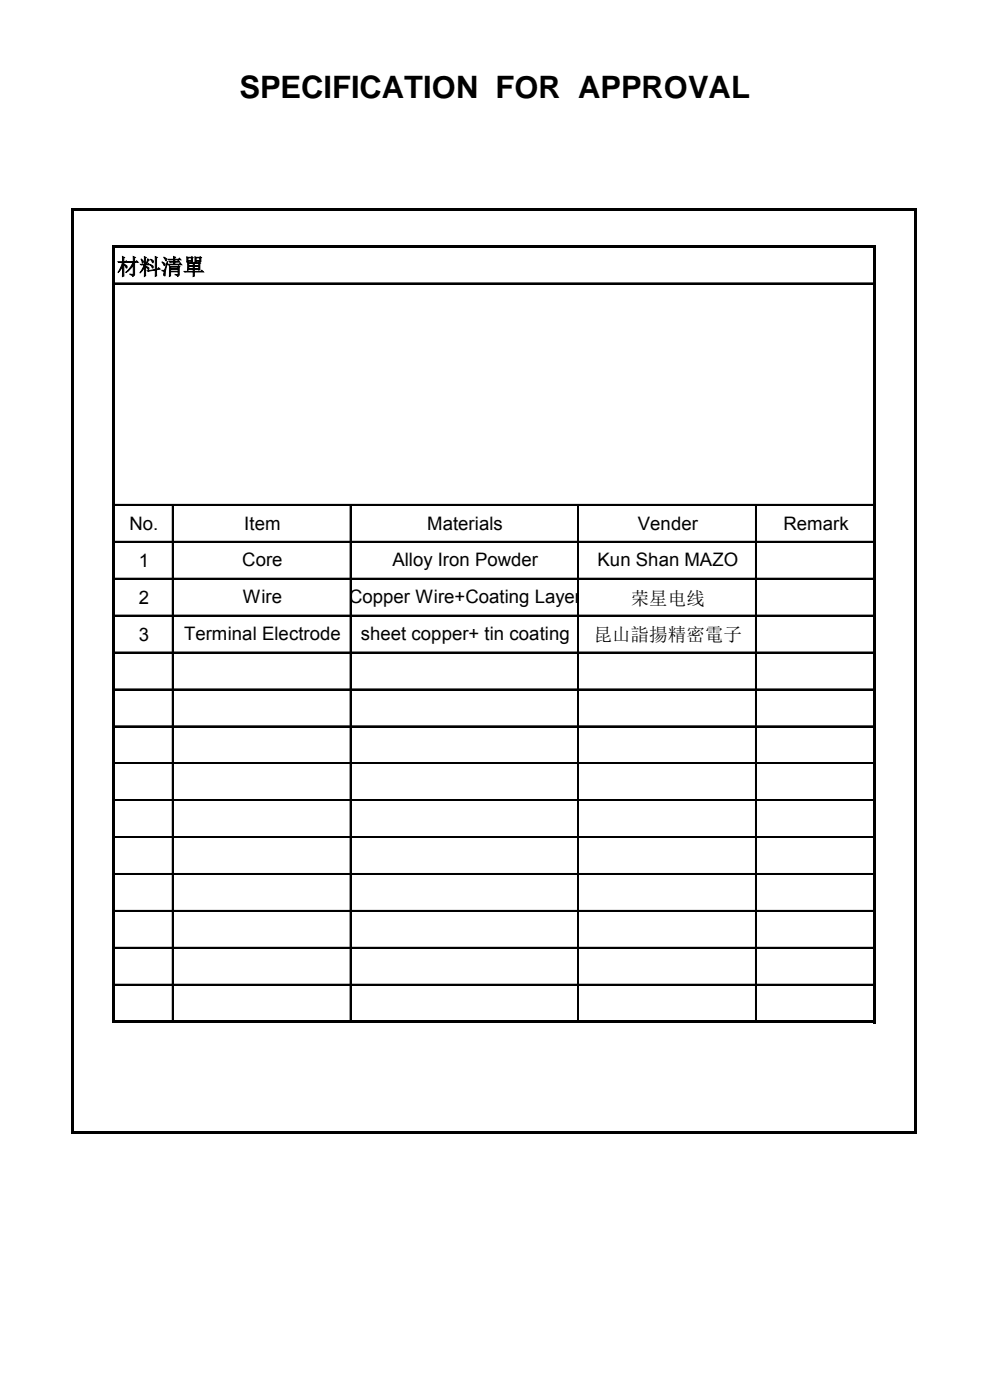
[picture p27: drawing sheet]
<svg xmlns="http://www.w3.org/2000/svg" width="226mm" height="319mm" viewBox="0 0 226 319" stroke-linecap="round" stroke-linejoin="round" font-family="sans-serif">
<defs><g id="words">
<text font-size="7.1" x="54.6" y="22.3">SPECIFICATION FOR APPROVAL</text>
<text font-size="5" x="26.7" y="62.6">材料清單</text>
<g font-size="4.2">
<text x="29.5" y="120.9">No.</text>
<text x="55.7" y="120.8">Item</text>
<text x="97.5" y="120.8">Materials</text>
<text x="145.5" y="120.8">Vender</text>
<text x="178.7" y="120.8">Remark</text>
<text x="31.6" y="129.4">1</text>
<text x="55.3" y="129.2">Core</text>
<text x="89.5" y="129.2">Alloy Iron Powder</text>
<text x="136.3" y="129.2">Kun Shan MAZO</text>
<text x="31.6" y="137.8">2</text>
<text x="55.4" y="137.7">Wire</text>
<text x="79.6" y="137.7">Copper Wire+Coating Layer</text>
<text x="143.8" y="137.9">荣星电线</text>
<text x="31.6" y="146.2">3</text>
<text x="42" y="146.1">Terminal Electrode</text>
<text x="82.3" y="146.1">sheet copper+ tin coating</text>
<text x="135.4" y="146.3">昆山詣揚精密電子</text>
</g>
</g></defs>
<g fill="#000">
<path d="M16.9 47.5h192.2v.7h-192.2z" fill-rule="evenodd"/>
<path d="M26.2 55.9h173.6v.7h-173.6z" fill-rule="evenodd"/>
<path d="M25.6 55.9h.6v177.5h-.6z" fill-rule="evenodd"/>
<path d="M26.2 232.8h173.6v.6h-173.6z" fill-rule="evenodd"/>
<path d="M199.1 56.6h.7v176.8h-.7z" fill-rule="evenodd"/>
<path d="M16.3 47.5h.6v211.2h-.6z" fill-rule="evenodd"/>
<path d="M16.9 258.1h192.2v.6h-192.2z" fill-rule="evenodd"/>
<path d="M208.4 48.2h.7v210.5h-.7z" fill-rule="evenodd"/>
</g>
<g fill="none" stroke="#000" stroke-width=".23">
<path d="M26.2 64.5h172.9M26.2 115.1h172.9M39.3 115.4v117.4M79.8 115.4v117.4M131.7 115.4v117.4M172.3 115.4v117.4M26.2 123.5h172.9M26.2 131.9h172.9M26.2 140.3h172.9M26.2 148.8h172.9M26.2 157.2h172.9M26.2 165.6h172.9"/>
<path d="M26.2 174h172.9M26.2 182.4h172.9M26.2 190.9h172.9M26.2 199.3h172.9M26.2 207.7h172.9M26.2 216.1h172.9M26.2 224.5h172.9"/>
</g>
<g fill="none" stroke="#000" stroke-width=".32">
<path d="M26.2 64.7h172.9M26.2 115.2h172.9M39.4 115.4v117.4M80 115.4v117.4M131.9 115.4v117.4M172.5 115.4v117.4M26.2 123.7h172.9M26.2 132.1h172.9M26.2 140.5h172.9M26.2 148.9h172.9M26.2 157.3h172.9M26.2 165.8h172.9"/>
<path d="M26.2 174.2h172.9M26.2 182.6h172.9M26.2 191h172.9M26.2 199.4h172.9M26.2 207.9h172.9M26.2 216.3h172.9M26.2 224.7h172.9"/>
</g>
<use href="#words"/>
</svg>
